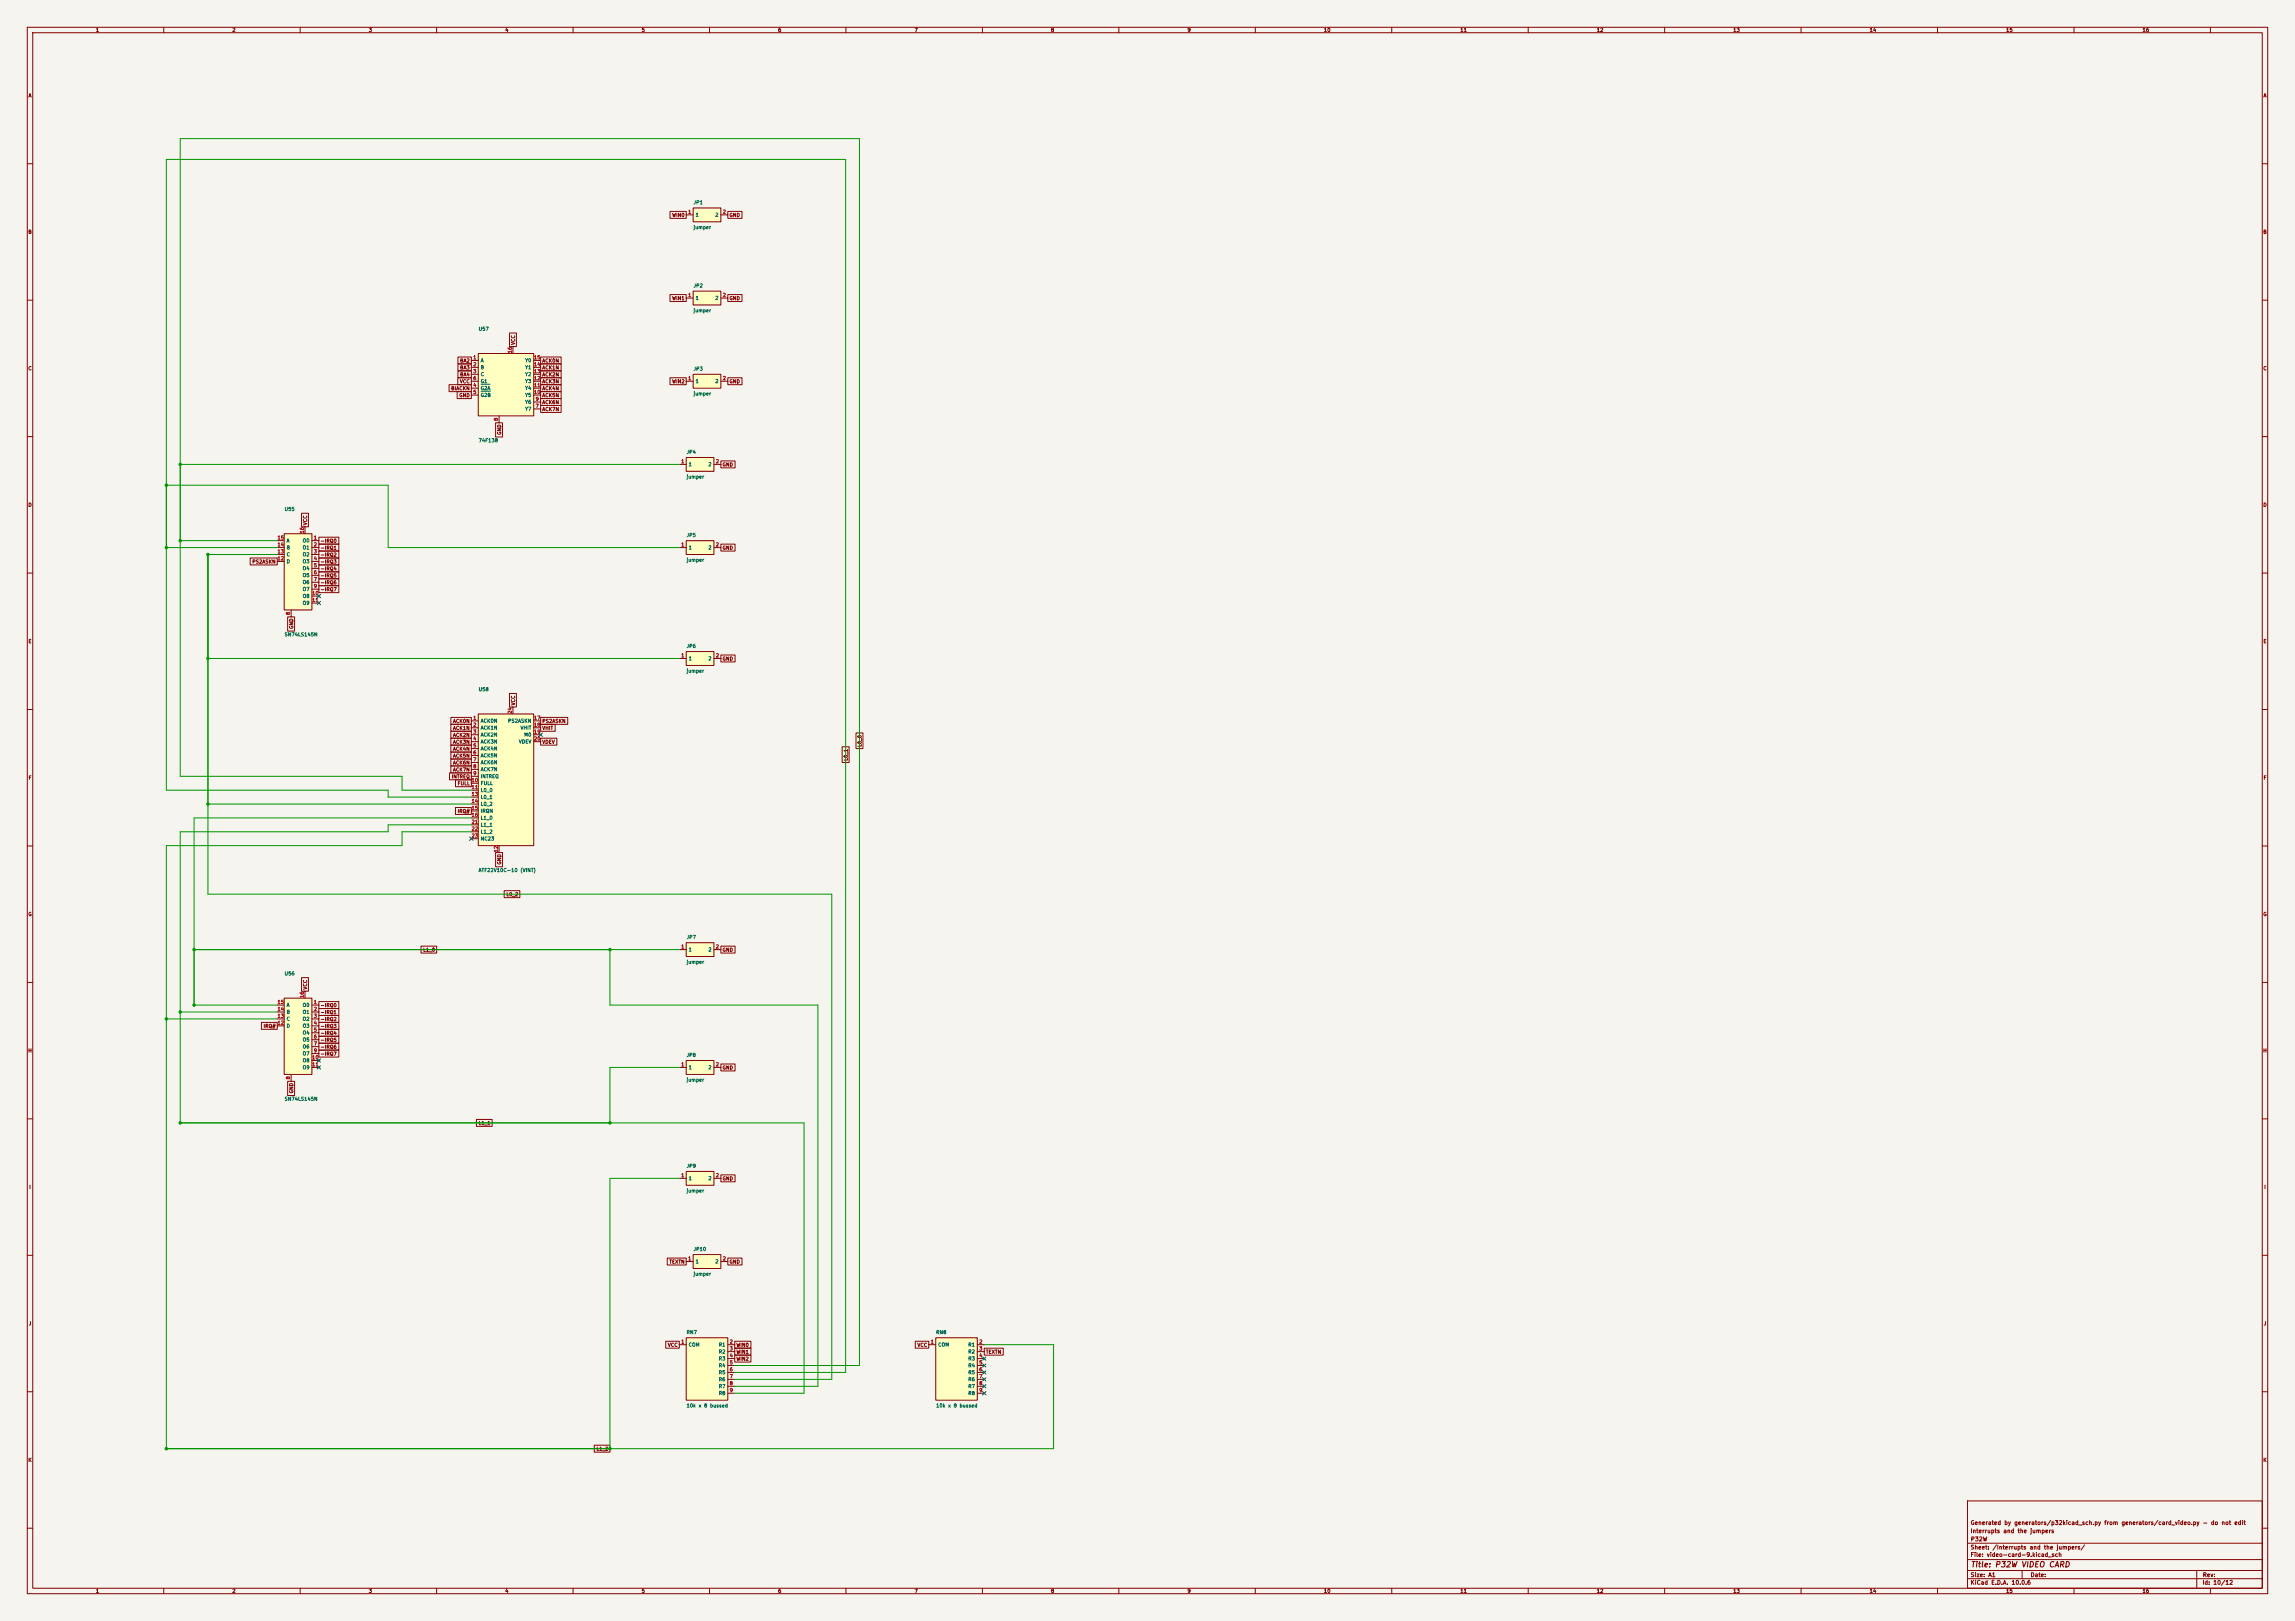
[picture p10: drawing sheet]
<svg xmlns="http://www.w3.org/2000/svg" width="841mm" height="594mm" viewBox="0 0 841 594" stroke-linecap="round" stroke-linejoin="round" font-family="sans-serif">
<defs><g id="words">
<text font-size="2" fill="#840000" x="722" y="574.8">Title: P32W VIDEO CARD</text>
<g font-size="1.5" fill="#840000">
<text x="721.9" y="562.1">Interrupts and the jumpers</text>
<text x="721.9" y="559.1">Generated by generators/p32kicad_sch.py from generators/card_video.py - do not edit</text>
<text x="721.9" y="568.1">Sheet: /Interrupts and the jumpers/</text>
<text x="722" y="565.1">P32W</text>
<text x="721.9" y="570.8">File: video-card-9.kicad_sch</text>
<text x="721.9" y="581">KiCad E.D.A. 10.0.6</text>
<text x="721.9" y="578.2">Size: A1</text>
<text x="743.9" y="578.2">Date:</text>
<text x="806.9" y="581">Id: 10/12</text>
<text x="807" y="578.2">Rev:</text>
</g>
<g font-size="1.3" fill="#840000">
<text x="35" y="12">1</text>
<text x="85" y="12">2</text>
<text x="135" y="12">3</text>
<text x="185" y="12">4</text>
<text x="235" y="12">5</text>
<text x="285" y="12">6</text>
<text x="335" y="12">7</text>
<text x="385" y="12">8</text>
<text x="435" y="12">9</text>
<text x="485" y="12">10</text>
<text x="535" y="12">11</text>
<text x="585" y="12">12</text>
<text x="635" y="12">13</text>
<text x="685" y="12">14</text>
<text x="735" y="12">15</text>
<text x="785" y="12">16</text>
<text x="10.3" y="36">A</text>
<text x="829.3" y="36">A</text>
<text x="246.2" y="79.8">WIN0</text>
<text x="267.1" y="79.8">GND</text>
<text x="10.2" y="86">B</text>
<text x="829.2" y="86">B</text>
<text x="246.2" y="110.3">WIN1</text>
<text x="267.1" y="110.3">GND</text>
<text x="189" y="126.5" transform="rotate(-90 189 126.5)">VCC</text>
<text x="10.2" y="136">C</text>
<text x="168.4" y="133.1">BA2</text>
<text x="168.4" y="135.7">BA3</text>
<text x="198.6" y="135.7">ACK1N</text>
<text x="198.6" y="133.1">ACK0N</text>
<text x="829.2" y="136">C</text>
<text x="165.2" y="143.3">BIACKN</text>
<text x="168.4" y="140.8">VCC</text>
<text x="168.4" y="138.2">BA4</text>
<text x="198.6" y="143.3">ACK4N</text>
<text x="198.6" y="140.8">ACK3N</text>
<text x="198.6" y="138.2">ACK2N</text>
<text x="246.2" y="140.8">WIN2</text>
<text x="267.1" y="140.8">GND</text>
<text x="168.1" y="145.8">GND</text>
<text x="198.6" y="148.4">ACK6N</text>
<text x="198.6" y="145.8">ACK5N</text>
<text x="198.6" y="150.9">ACK7N</text>
<text x="183.9" y="159.5" transform="rotate(-90 183.9 159.5)">GND</text>
<text x="264.6" y="171.2">GND</text>
<text x="10.2" y="186">D</text>
<text x="829.2" y="186">D</text>
<text x="112.8" y="192.6" transform="rotate(-90 112.8 192.6)">VCC</text>
<text x="117.3" y="199.2">-IRQ0</text>
<text x="117.3" y="201.7">-IRQ1</text>
<text x="264.6" y="201.7">GND</text>
<text x="92.3" y="206.8">PS2ASKN</text>
<text x="117.3" y="206.8">-IRQ3</text>
<text x="117.3" y="204.3">-IRQ2</text>
<text x="117.3" y="209.3">-IRQ4</text>
<text x="117.3" y="214.4">-IRQ6</text>
<text x="117.3" y="211.9">-IRQ5</text>
<text x="117.3" y="217">-IRQ7</text>
<text x="107.7" y="230.6" transform="rotate(-90 107.7 230.6)">GND</text>
<text x="10.3" y="236">E</text>
<text x="829.3" y="236">E</text>
<text x="264.6" y="242.4">GND</text>
<text x="189" y="258.6" transform="rotate(-90 189 258.6)">VCC</text>
<text x="165.8" y="265.2">ACK0N</text>
<text x="165.8" y="267.8">ACK1N</text>
<text x="198.6" y="265.2">PS2ASKN</text>
<text x="198.6" y="267.8">VHIT</text>
<text x="165.8" y="270.3">ACK2N</text>
<text x="165.8" y="275.4">ACK4N</text>
<text x="165.8" y="272.8">ACK3N</text>
<text x="198.6" y="272.8">VDEV</text>
<text x="316" y="273.9" transform="rotate(-90 316 273.9)">L0_0</text>
<text x="165.8" y="280.5">ACK6N</text>
<text x="165.8" y="277.9">ACK5N</text>
<text x="310.9" y="278.9" transform="rotate(-90 310.9 278.9)">L0_1</text>
<text x="10.3" y="286">F</text>
<text x="165.4" y="285.5">INTREQ</text>
<text x="165.8" y="283">ACK7N</text>
<text x="829.3" y="286">F</text>
<text x="167.5" y="288.1">FULL</text>
<text x="167.5" y="298.2">IRQ#</text>
<text x="183.9" y="317" transform="rotate(-90 183.9 317)">GND</text>
<text x="185.4" y="328.7">L0_2</text>
<text x="10.2" y="336">G</text>
<text x="829.2" y="336">G</text>
<text x="154.9" y="349">L1_0</text>
<text x="264.6" y="349">GND</text>
<text x="112.8" y="362.8" transform="rotate(-90 112.8 362.8)">VCC</text>
<text x="117.3" y="371.9">-IRQ1</text>
<text x="117.3" y="369.4">-IRQ0</text>
<text x="96.4" y="377">IRQ#</text>
<text x="117.3" y="377">-IRQ3</text>
<text x="117.3" y="374.4">-IRQ2</text>
<text x="117.3" y="379.5">-IRQ4</text>
<text x="117.3" y="382.1">-IRQ5</text>
<text x="10.2" y="386">H</text>
<text x="117.3" y="387.1">-IRQ7</text>
<text x="117.3" y="384.6">-IRQ6</text>
<text x="829.2" y="386">H</text>
<text x="264.6" y="392.2">GND</text>
<text x="107.7" y="400.8" transform="rotate(-90 107.7 400.8)">GND</text>
<text x="175.2" y="412.5">L1_1</text>
<text x="10.6" y="436">I</text>
<text x="264.6" y="432.9">GND</text>
<text x="829.6" y="436">I</text>
<text x="245.1" y="463.3">TEXTN</text>
<text x="267.1" y="463.3">GND</text>
<text x="10.4" y="486">J</text>
<text x="829.4" y="486">J</text>
<text x="244.6" y="493.8">VCC</text>
<text x="269.7" y="496.4">WIN1</text>
<text x="269.7" y="493.8">WIN0</text>
<text x="336" y="493.8">VCC</text>
<text x="361.1" y="496.4">TEXTN</text>
<text x="269.7" y="498.9">WIN2</text>
<text x="218.4" y="531.9">L1_2</text>
<text x="10.2" y="536">K</text>
<text x="829.2" y="536">K</text>
<text x="35" y="584">1</text>
<text x="85" y="584">2</text>
<text x="135" y="584">3</text>
<text x="185" y="584">4</text>
<text x="235" y="584">5</text>
<text x="285" y="584">6</text>
<text x="335" y="584">7</text>
<text x="385" y="584">8</text>
<text x="435" y="584">9</text>
<text x="485" y="584">10</text>
<text x="535" y="584">11</text>
<text x="585" y="584">12</text>
<text x="635" y="584">13</text>
<text x="685" y="584">14</text>
<text x="735" y="584">15</text>
<text x="785" y="584">16</text>
</g>
<g font-size="1.3" fill="#006464">
<text x="254" y="75.2">JP1</text>
<text x="254.7" y="79.7">1</text>
<text x="262" y="79.7">2</text>
<text x="254" y="84.2">jumper</text>
<text x="254" y="105.6">JP2</text>
<text x="254.7" y="110.2">1</text>
<text x="262" y="110.2">2</text>
<text x="254" y="114.7">jumper</text>
<text x="175.2" y="121.5">U57</text>
<text x="176" y="133">A</text>
<text x="176" y="135.6">B</text>
<text x="192.3" y="135.6">Y1</text>
<text x="192.3" y="133">Y0</text>
<text x="254" y="136.1">JP3</text>
<text x="176" y="138.1">C</text>
<text x="176" y="143.2">G2A</text>
<text x="176" y="140.7">G1</text>
<text x="192.3" y="143.2">Y4</text>
<text x="192.3" y="140.7">Y3</text>
<text x="192.3" y="138.1">Y2</text>
<text x="254.7" y="140.7">1</text>
<text x="262" y="140.7">2</text>
<text x="176" y="145.7">G2B</text>
<text x="192.3" y="148.3">Y6</text>
<text x="192.3" y="145.7">Y5</text>
<text x="254" y="145.2">jumper</text>
<text x="192.3" y="150.8">Y7</text>
<text x="175.2" y="162.4">74F138</text>
<text x="251.4" y="166.6">JP4</text>
<text x="252.2" y="171.1">1</text>
<text x="259.4" y="171.1">2</text>
<text x="251.4" y="175.7">jumper</text>
<text x="104.1" y="187.5">U55</text>
<text x="251.4" y="197.1">JP5</text>
<text x="104.9" y="201.6">B</text>
<text x="104.9" y="199.1">A</text>
<text x="110.8" y="199.1">O0</text>
<text x="110.8" y="201.6">O1</text>
<text x="252.2" y="201.6">1</text>
<text x="259.4" y="201.6">2</text>
<text x="104.9" y="206.7">D</text>
<text x="104.9" y="204.2">C</text>
<text x="110.8" y="204.2">O2</text>
<text x="110.8" y="206.7">O3</text>
<text x="110.8" y="209.2">O4</text>
<text x="251.4" y="206.2">jumper</text>
<text x="110.8" y="211.8">O5</text>
<text x="110.8" y="214.3">O6</text>
<text x="110.8" y="216.9">O7</text>
<text x="110.8" y="219.4">O8</text>
<text x="110.8" y="221.9">O9</text>
<text x="104.1" y="233.5">SN74LS145N</text>
<text x="251.4" y="237.7">JP6</text>
<text x="252.2" y="242.3">1</text>
<text x="259.4" y="242.3">2</text>
<text x="251.4" y="246.8">jumper</text>
<text x="175.2" y="253.6">U58</text>
<text x="176" y="265.1">ACK0N</text>
<text x="176" y="267.7">ACK1N</text>
<text x="186" y="265.1">PS2ASKN</text>
<text x="190.6" y="267.7">VHIT</text>
<text x="176" y="270.2">ACK2N</text>
<text x="176" y="272.7">ACK3N</text>
<text x="176" y="275.3">ACK4N</text>
<text x="190" y="272.7">VDEV</text>
<text x="191.9" y="270.2">M0</text>
<text x="176" y="277.8">ACK5N</text>
<text x="176" y="280.4">ACK6N</text>
<text x="176" y="282.9">ACK7N</text>
<text x="176" y="285.4">INTREQ</text>
<text x="176" y="288">FULL</text>
<text x="176" y="290.5">L0_0</text>
<text x="176" y="293.1">L0_1</text>
<text x="176" y="295.6">L0_2</text>
<text x="176" y="298.1">IRQN</text>
<text x="176" y="300.7">L1_0</text>
<text x="176" y="303.2">L1_1</text>
<text x="176" y="305.8">L1_2</text>
<text x="176" y="308.3">NC23</text>
<text x="175.2" y="319.8">ATF22V10C-10 (VINT)</text>
<text x="251.4" y="344.4">JP7</text>
<text x="251.4" y="353.5">jumper</text>
<text x="252.2" y="348.9">1</text>
<text x="259.4" y="348.9">2</text>
<text x="104.1" y="357.7">U56</text>
<text x="104.9" y="371.8">B</text>
<text x="104.9" y="369.3">A</text>
<text x="110.8" y="369.3">O0</text>
<text x="110.8" y="371.8">O1</text>
<text x="104.9" y="376.9">D</text>
<text x="104.9" y="374.3">C</text>
<text x="110.8" y="374.3">O2</text>
<text x="110.8" y="376.9">O3</text>
<text x="110.8" y="379.4">O4</text>
<text x="110.8" y="382">O5</text>
<text x="110.8" y="384.5">O6</text>
<text x="110.8" y="387">O7</text>
<text x="110.8" y="389.6">O8</text>
<text x="251.4" y="387.6">JP8</text>
<text x="110.8" y="392.1">O9</text>
<text x="252.2" y="392.1">1</text>
<text x="259.4" y="392.1">2</text>
<text x="251.4" y="396.7">jumper</text>
<text x="104.1" y="403.7">SN74LS145N</text>
<text x="251.4" y="428.2">JP9</text>
<text x="251.4" y="437.3">jumper</text>
<text x="252.2" y="432.8">1</text>
<text x="259.4" y="432.8">2</text>
<text x="254" y="458.7">JP10</text>
<text x="254" y="467.8">jumper</text>
<text x="254.7" y="463.2">1</text>
<text x="262" y="463.2">2</text>
<text x="251.4" y="489.2">RN7</text>
<text x="342.9" y="489.2">RN8</text>
<text x="252.2" y="493.7">COM</text>
<text x="263.2" y="493.7">R1</text>
<text x="263.2" y="496.3">R2</text>
<text x="343.6" y="493.7">COM</text>
<text x="354.7" y="493.7">R1</text>
<text x="354.7" y="496.3">R2</text>
<text x="263.2" y="498.8">R3</text>
<text x="263.2" y="501.3">R4</text>
<text x="263.2" y="503.9">R5</text>
<text x="354.7" y="498.8">R3</text>
<text x="354.7" y="501.3">R4</text>
<text x="354.7" y="503.9">R5</text>
<text x="263.2" y="506.4">R6</text>
<text x="263.2" y="509">R7</text>
<text x="354.7" y="506.4">R6</text>
<text x="354.7" y="509">R7</text>
<text x="263.2" y="511.5">R8</text>
<text x="354.7" y="511.5">R8</text>
<text x="251.4" y="516">10k x 8 bussed</text>
<text x="342.9" y="516">10k x 8 bussed</text>
</g>
<g font-size="1.3" fill="#a90000">
<text x="252" y="78.6">1</text>
<text x="264.7" y="78.6">2</text>
<text x="252" y="109.1">1</text>
<text x="264.7" y="109.1">2</text>
<text x="173.3" y="131.9">1</text>
<text x="187.8" y="129.6" transform="rotate(-90 187.8 129.6)">16</text>
<text x="195.5" y="131.9">15</text>
<text x="173.3" y="134.5">2</text>
<text x="173.3" y="137">3</text>
<text x="195.5" y="137">13</text>
<text x="195.5" y="134.5">14</text>
<text x="173.3" y="142.1">4</text>
<text x="173.3" y="139.6">6</text>
<text x="195.5" y="142.1">11</text>
<text x="195.5" y="139.6">12</text>
<text x="252" y="139.6">1</text>
<text x="264.7" y="139.6">2</text>
<text x="173.3" y="144.6">5</text>
<text x="195.5" y="144.6">10</text>
<text x="196.1" y="149.7">7</text>
<text x="196.1" y="147.2">9</text>
<text x="182.7" y="154.4" transform="rotate(-90 182.7 154.4)">8</text>
<text x="249.5" y="170">1</text>
<text x="262.2" y="170">2</text>
<text x="101.5" y="198">15</text>
<text x="111.6" y="195.6" transform="rotate(-90 111.6 195.6)">16</text>
<text x="114.8" y="198">1</text>
<text x="101.5" y="203.1">13</text>
<text x="101.5" y="200.5">14</text>
<text x="114.8" y="200.5">2</text>
<text x="114.8" y="203.1">3</text>
<text x="249.5" y="200.5">1</text>
<text x="262.2" y="200.5">2</text>
<text x="101.5" y="205.6">12</text>
<text x="114.8" y="205.6">4</text>
<text x="114.8" y="208.1">5</text>
<text x="114.8" y="210.7">6</text>
<text x="114.8" y="213.2">7</text>
<text x="114.8" y="215.8">9</text>
<text x="114.2" y="218.3">10</text>
<text x="114.2" y="220.8">11</text>
<text x="106.5" y="225.5" transform="rotate(-90 106.5 225.5)">8</text>
<text x="249.5" y="241.2">1</text>
<text x="262.2" y="241.2">2</text>
<text x="187.8" y="261.7" transform="rotate(-90 187.8 261.7)">24</text>
<text x="173.3" y="264">1</text>
<text x="173.3" y="266.6">2</text>
<text x="173.3" y="269.1">3</text>
<text x="195.5" y="264">17</text>
<text x="195.5" y="266.6">18</text>
<text x="195.5" y="269.1">19</text>
<text x="173.3" y="271.6">4</text>
<text x="173.3" y="274.2">5</text>
<text x="195.5" y="271.6">20</text>
<text x="173.3" y="276.7">6</text>
<text x="173.3" y="279.3">7</text>
<text x="173.3" y="281.8">8</text>
<text x="172.7" y="286.9">10</text>
<text x="173.3" y="284.3">9</text>
<text x="172.7" y="289.4">11</text>
<text x="172.7" y="292">13</text>
<text x="172.7" y="294.5">14</text>
<text x="172.7" y="297">15</text>
<text x="172.7" y="299.6">16</text>
<text x="172.7" y="302.1">21</text>
<text x="172.7" y="304.7">22</text>
<text x="172.7" y="307.2">23</text>
<text x="182.7" y="312.5" transform="rotate(-90 182.7 312.5)">12</text>
<text x="249.5" y="347.8">1</text>
<text x="262.2" y="347.8">2</text>
<text x="111.6" y="365.8" transform="rotate(-90 111.6 365.8)">16</text>
<text x="101.5" y="370.7">14</text>
<text x="101.5" y="368.2">15</text>
<text x="114.8" y="368.2">1</text>
<text x="114.8" y="370.7">2</text>
<text x="101.5" y="375.8">12</text>
<text x="101.5" y="373.2">13</text>
<text x="114.8" y="373.2">3</text>
<text x="114.8" y="375.8">4</text>
<text x="114.8" y="378.3">5</text>
<text x="114.8" y="380.9">6</text>
<text x="114.8" y="383.4">7</text>
<text x="114.2" y="388.5">10</text>
<text x="114.8" y="385.9">9</text>
<text x="106.5" y="395.7" transform="rotate(-90 106.5 395.7)">8</text>
<text x="114.2" y="391">11</text>
<text x="249.5" y="391">1</text>
<text x="262.2" y="391">2</text>
<text x="249.5" y="431.7">1</text>
<text x="262.2" y="431.7">2</text>
<text x="252" y="462.1">1</text>
<text x="264.7" y="462.1">2</text>
<text x="249.5" y="492.6">1</text>
<text x="267.2" y="492.6">2</text>
<text x="267.2" y="495.2">3</text>
<text x="267.2" y="497.7">4</text>
<text x="340.9" y="492.6">1</text>
<text x="358.7" y="492.6">2</text>
<text x="358.7" y="495.2">3</text>
<text x="358.7" y="497.7">4</text>
<text x="267.2" y="500.2">5</text>
<text x="267.2" y="502.8">6</text>
<text x="358.7" y="500.2">5</text>
<text x="358.7" y="502.8">6</text>
<text x="267.2" y="505.3">7</text>
<text x="267.2" y="507.9">8</text>
<text x="358.7" y="505.3">7</text>
<text x="358.7" y="507.9">8</text>
<text x="267.2" y="510.4">9</text>
<text x="358.7" y="510.4">9</text>
</g>
</g></defs>
<path d="M0 0h841v594h-841z" fill="#f5f4ef" stroke="#f5f4ef" stroke-width=".37"/>
<g fill="none" stroke="#840000" stroke-width=".37">
<path d="M10 10h821v574h-821zM12 12h817v570h-817zM60 10v2M110 10v2M160 10v2M210 10v2M260 10v2M310 10v2M360 10v2M410 10v2M460 10v2M510 10v2"/>
<path d="M560 10v2M610 10v2M660 10v2M710 10v2M760 10v2M810 10v2M10 60h2M829 60h2M10 110h2M829 110h2M10 160h2M829 160h2"/>
<path d="M10 210h2M829 210h2M10 260h2M829 260h2M10 310h2M829 310h2M10 360h2M829 360h2M10 410h2M829 410h2M10 460h2M829 460h2"/>
<path d="M10 510h2M829 510h2M10 560h2M721 550h108v32h-108zM829 560h2M721 578.5h108M721 575.5h108M721 571.5h108M721 565.5h108M741 575.5v3M805 575.5v6.5M60 582v2"/>
<path d="M110 582v2M160 582v2M210 582v2M260 582v2M310 582v2M360 582v2M410 582v2M460 582v2M510 582v2M560 582v2M610 582v2M660 582v2"/>
<path d="M710 582v2M760 582v2M810 582v2"/>
</g>
<path d="M175.3 129.5h20.3v22.9h-20.3z" fill="#ffffc2"/>
<g fill="none" stroke="#840000" stroke-width=".37">
<path d="M172.7 132.1h2.6M172.7 134.6h2.6M172.7 137.2h2.6M172.7 139.7h2.6M175.3 129.5h20.3v22.9h-20.3zM188 127v2.5M195.6 132.1h2.5M195.6 134.6h2.5M195.6 137.2h2.5M195.6 139.7h2.5M172.7 142.2h2.6M172.7 144.8h2.6"/>
<path d="M182.9 152.4v2.5M195.6 142.2h2.5M195.6 144.8h2.5M195.6 149.9h2.5M195.6 147.3h2.5"/>
</g>
<path d="M176.2 140.8h3.4M176.2 143.3h3.5" fill="none" stroke="#006464" stroke-width=".37"/>
<path d="M254 137.2h10.2v5h-10.2z" fill="#ffffc2"/>
<path d="M251.5 139.7h2.5M254 137.2h10.2v5h-10.2zM264.2 139.7h2.5" fill="none" stroke="#840000" stroke-width=".37"/>
<path d="M251.5 167.6h10.1v5.1h-10.1z" fill="#ffffc2"/>
<path d="M248.9 170.2h2.6M251.5 167.6h10.1v5.1h-10.1zM261.6 170.2h2.6" fill="none" stroke="#840000" stroke-width=".37"/>
<path d="M104.1 195.6h10.2v27.9h-10.2z" fill="#ffffc2"/>
<g fill="none" stroke="#840000" stroke-width=".37">
<path d="M101.6 198.1h2.5M104.1 195.6h10.2v27.9h-10.2zM111.8 193v2.6M114.3 198.1h2.5M101.6 200.7h2.5M101.6 203.2h2.5M101.6 205.7h2.5M114.3 200.7h2.5M114.3 203.2h2.5M114.3 205.7h2.5M114.3 208.3h2.5M114.3 210.8h2.5"/>
<path d="M114.3 213.4h2.5M114.3 215.9h2.5M114.3 218.4h2.5M106.7 223.5v2.6M114.3 221h2.5"/>
</g>
<path d="M342.9 490.2h15.2v22.9h-15.2z" fill="#ffffc2"/>
<path d="M340.4 492.8h2.5M342.9 490.2h15.2v22.9h-15.2zM358.1 492.8h2.6M358.1 495.3h2.6M358.1 497.8h2.6M358.1 500.4h2.6M358.1 502.9h2.6M358.1 505.5h2.6M358.1 508h2.6M358.1 510.5h2.6" fill="none" stroke="#840000" stroke-width=".37"/>
<path d="M251.5 490.2h15.2v22.9h-15.2z" fill="#ffffc2"/>
<path d="M248.9 492.8h2.6M251.5 490.2h15.2v22.9h-15.2zM266.7 492.8h2.5M266.7 495.3h2.5M266.7 497.8h2.5M266.7 500.4h2.5M266.7 502.9h2.5M266.7 505.5h2.5M266.7 508h2.5M266.7 510.5h2.5" fill="none" stroke="#840000" stroke-width=".37"/>
<path d="M251.5 429.3h10.1v5h-10.1z" fill="#ffffc2"/>
<path d="M248.9 431.8h2.6M251.5 429.3h10.1v5h-10.1zM261.6 431.8h2.6" fill="none" stroke="#840000" stroke-width=".37"/>
<path d="M254 459.7h10.2v5.1h-10.2z" fill="#ffffc2"/>
<path d="M254 459.7h10.2v5.1h-10.2zM251.5 462.3h2.5M264.2 462.3h2.5" fill="none" stroke="#840000" stroke-width=".37"/>
<path d="M251.5 238.8h10.1v5h-10.1z" fill="#ffffc2"/>
<path d="M251.5 238.8h10.1v5h-10.1zM248.9 241.3h2.6M261.6 241.3h2.6" fill="none" stroke="#840000" stroke-width=".37"/>
<path d="M104.1 365.8h10.2v27.9h-10.2z" fill="#ffffc2"/>
<g fill="none" stroke="#840000" stroke-width=".37">
<path d="M101.6 368.3h2.5M101.6 370.8h2.5M101.6 373.4h2.5M101.6 375.9h2.5M104.1 365.8h10.2v27.9h-10.2zM111.8 363.2v2.6M114.3 368.3h2.5M114.3 370.8h2.5M114.3 373.4h2.5M114.3 375.9h2.5M114.3 378.5h2.5M106.7 393.7v2.5"/>
<path d="M114.3 381h2.5M114.3 383.5h2.5M114.3 386.1h2.5M114.3 388.6h2.5M114.3 391.2h2.5"/>
</g>
<path d="M251.5 198.1h10.1v5.1h-10.1z" fill="#ffffc2"/>
<path d="M251.5 198.1h10.1v5.1h-10.1zM248.9 200.7h2.6M261.6 200.7h2.6" fill="none" stroke="#840000" stroke-width=".37"/>
<path d="M251.5 345.4h10.1v5.1h-10.1z" fill="#ffffc2"/>
<path d="M248.9 348h2.6M251.5 345.4h10.1v5.1h-10.1zM261.6 348h2.6" fill="none" stroke="#840000" stroke-width=".37"/>
<path d="M175.3 261.6h20.3v48.3h-20.3z" fill="#ffffc2"/>
<g fill="none" stroke="#840000" stroke-width=".37">
<path d="M188 259.1v2.5M172.7 264.2h2.6M172.7 266.7h2.6M172.7 269.2h2.6M172.7 271.8h2.6M172.7 274.3h2.6M172.7 276.9h2.6M172.7 279.4h2.6M175.3 261.6h20.3v48.3h-20.3zM195.6 264.2h2.5M195.6 266.7h2.5M195.6 269.2h2.5"/>
<path d="M195.6 271.8h2.5M172.7 281.9h2.6M172.7 284.5h2.6M172.7 287h2.6M172.7 289.6h2.6M172.7 292.1h2.6M172.7 294.6h2.6M172.7 297.2h2.6M172.7 299.7h2.6M172.7 302.3h2.6M172.7 304.8h2.6M172.7 307.3h2.6"/>
<path d="M182.9 309.9v2.5"/>
</g>
<path d="M251.5 388.6h10.1v5.1h-10.1z" fill="#ffffc2"/>
<path d="M248.9 391.2h2.6M251.5 388.6h10.1v5.1h-10.1zM261.6 391.2h2.6" fill="none" stroke="#840000" stroke-width=".37"/>
<path d="M254 106.7h10.2v5.1h-10.2z" fill="#ffffc2"/>
<path d="M251.5 109.2h2.5M254 106.7h10.2v5.1h-10.2zM264.2 109.2h2.5" fill="none" stroke="#840000" stroke-width=".37"/>
<path d="M254 76.2h10.2v5.1h-10.2z" fill="#ffffc2"/>
<g fill="none" stroke="#840000" stroke-width=".37">
<path d="M245.5 77.5h6v2.5h-6zM251.5 78.7h2.5M254 76.2h10.2v5.1h-10.2zM264.2 78.7h2.5M266.7 77.5h5.2v2.5h-5.2zM245.5 107.9h6v2.6h-6zM266.7 107.9h5.2v2.6h-5.2zM167.8 138.4h4.9v2.6h-4.9zM167.8 130.8h4.9v2.5h-4.9zM167.8 135.9h4.9v2.5h-4.9zM167.8 133.3h4.9v2.6h-4.9zM186.7 122h2.5v5h-2.5z"/>
<path d="M198.1 138.4h7.5v2.6h-7.5zM198.1 135.9h7.5v2.5h-7.5zM198.1 133.3h7.5v2.6h-7.5zM198.1 130.8h7.5v2.5h-7.5zM245.5 138.4h6v2.6h-6zM266.7 138.4h5.2v2.6h-5.2zM164.6 141h8.1v2.5h-8.1zM167.5 143.5h5.2v2.5h-5.2zM181.6 154.9h2.6v5.2h-2.6zM198.1 146h7.5v2.6h-7.5zM198.1 143.5h7.5v2.5h-7.5zM198.1 141h7.5v2.5h-7.5z"/>
<path d="M198.1 148.6h7.5v2.5h-7.5zM264.2 168.9h5.2v2.5h-5.2zM110.5 188.1h2.5v4.9h-2.5zM116.8 196.8h7.4v2.6h-7.4zM116.8 199.4h7.4v2.5h-7.4zM264.2 199.4h5.2v2.5h-5.2zM91.7 204.5h9.9v2.5h-9.9zM116.8 204.5h7.4v2.5h-7.4zM116.8 201.9h7.4v2.6h-7.4zM116.8 212.1h7.4v2.5h-7.4zM116.8 209.5h7.4v2.6h-7.4zM116.8 214.6h7.4v2.6h-7.4z"/>
<path d="M116.8 207h7.4v2.5h-7.4zM105.4 226.1h2.6v5.2h-2.6zM186.7 254.1h2.5v5h-2.5zM264.2 240h5.2v2.6h-5.2zM165.2 262.9h7.5v2.5h-7.5zM165.2 265.4h7.5v2.6h-7.5zM165.2 268h7.5v2.5h-7.5zM165.2 278.1h7.5v2.6h-7.5zM165.2 275.6h7.5v2.5h-7.5zM165.2 273h7.5v2.6h-7.5zM165.2 270.5h7.5v2.5h-7.5zM198.1 262.9h9.9v2.5h-9.9z"/>
<path d="M198.1 265.4h5.3v2.6h-5.3zM198.1 270.5h6v2.5h-6zM308.6 273.7h2.6v5.7h-2.6zM313.7 268.6h2.5v5.7h-2.5zM164.7 283.2h8v2.5h-8zM165.2 280.7h7.5v2.5h-7.5zM166.9 285.7h5.8v2.6h-5.8zM166.9 295.9h5.8v2.5h-5.8zM181.6 312.4h2.6v5.2h-2.6zM184.8 326.4h5.7v2.5h-5.7zM110.5 358.3h2.5v4.9h-2.5zM154.3 346.7h5.7v2.5h-5.7z"/>
<path d="M264.2 346.7h5.2v2.5h-5.2zM95.8 374.6h5.8v2.6h-5.8zM116.8 369.6h7.4v2.5h-7.4zM116.8 374.6h7.4v2.6h-7.4zM116.8 377.2h7.4v2.5h-7.4zM116.8 379.7h7.4v2.6h-7.4zM116.8 367h7.4v2.6h-7.4zM116.8 372.1h7.4v2.5h-7.4zM105.4 396.2h2.6v5.2h-2.6zM116.8 384.8h7.4v2.5h-7.4zM116.8 382.3h7.4v2.5h-7.4zM264.2 389.9h5.2v2.5h-5.2z"/>
<path d="M174.6 410.2h5.7v2.5h-5.7zM264.2 430.5h5.2v2.6h-5.2zM244.5 461h7v2.5h-7zM266.7 461h5.2v2.5h-5.2zM244 491.5h4.9v2.5h-4.9zM269.2 496.6h6v2.5h-6zM269.2 494h6v2.6h-6zM269.2 491.5h6v2.5h-6zM335.4 491.5h5v2.5h-5zM360.7 494h6.9v2.6h-6.9zM217.8 529.6h5.7v2.5h-5.7z"/>
</g>
<g fill="none" stroke="#009600" stroke-width=".37">
<path d="M61 177.8h81.2v22.9h106.7M66 170.2h182.9M66 198.1h35.6M61 200.7h40.6M101.6 203.2h-25.4v124.5h228.6v177.8h-35.6M76.2 241.3h172.7M76.2 294.6h96.5M172.7 289.6h-25.4v-5.1h-81.3v-233.7h249v449.6h-45.8M172.7 292.1h-30.5v-2.5h-81.2v-231.2h248.9v444.5h-40.7M172.7 299.7h-101.6v68.6h30.5M172.7 302.3h-30.5v2.5h-76.2v106.7h228.6v99h-25.4M172.7 304.8h-25.4v5.1h-86.3v221h325.1v-38.1h-25.4"/>
<path d="M71.1 348h177.8M223.5 348v20.3h76.2v139.7h-30.5M61 373.4h40.6M66 370.8h35.6M248.9 391.2h-25.4v20.3M248.9 431.8h-25.4v99.1"/>
</g>
<g fill="none" stroke="#000084" stroke-width=".37">
<path d="M116.2 217.8l1.2 1.2M117.4 217.8l-1.2 1.2M116.2 220.4l1.2 1.2M117.4 220.4l-1.2 1.2M197.5 268.6l1.2 1.2M198.7 268.6l-1.2 1.2M172.1 306.7l1.2 1.2M173.3 306.7l-1.2 1.2M116.2 388l1.2 1.2M116.2 390.5l1.2 1.3M117.4 388l-1.2 1.2M117.4 390.5l-1.2 1.3"/>
<path d="M360.1 499.8l1.2 1.2M360.1 497.2l1.2 1.2M361.3 499.8l-1.2 1.2M361.3 497.2l-1.2 1.2M360.1 509.9l1.2 1.2M360.1 507.4l1.2 1.2M360.1 504.8l1.2 1.3M360.1 502.3l1.2 1.2M361.3 509.9l-1.2 1.2M361.3 507.4l-1.2 1.2M361.3 504.8l-1.2 1.3M361.3 502.3l-1.2 1.2"/>
</g>
<g fill="#009600" stroke="#009600" stroke-width=".37">
<circle cx="76.2" cy="241.3" r=".46"/>
<circle cx="76.2" cy="294.6" r=".46"/>
<circle cx="61" cy="177.8" r=".46"/>
<circle cx="66" cy="170.2" r=".46"/>
<circle cx="61" cy="200.7" r=".46"/>
<circle cx="66" cy="198.1" r=".46"/>
<circle cx="76.2" cy="203.2" r=".46"/>
<circle cx="223.5" cy="348" r=".46"/>
<circle cx="71.1" cy="348" r=".46"/>
<circle cx="71.1" cy="368.3" r=".46"/>
<circle cx="223.5" cy="411.5" r=".46"/>
<circle cx="61" cy="530.9" r=".46"/>
<circle cx="66" cy="411.5" r=".46"/>
<circle cx="61" cy="373.4" r=".46"/>
<circle cx="66" cy="370.8" r=".46"/>
<circle cx="223.5" cy="530.9" r=".46"/>
</g>
<use href="#words"/>
</svg>
